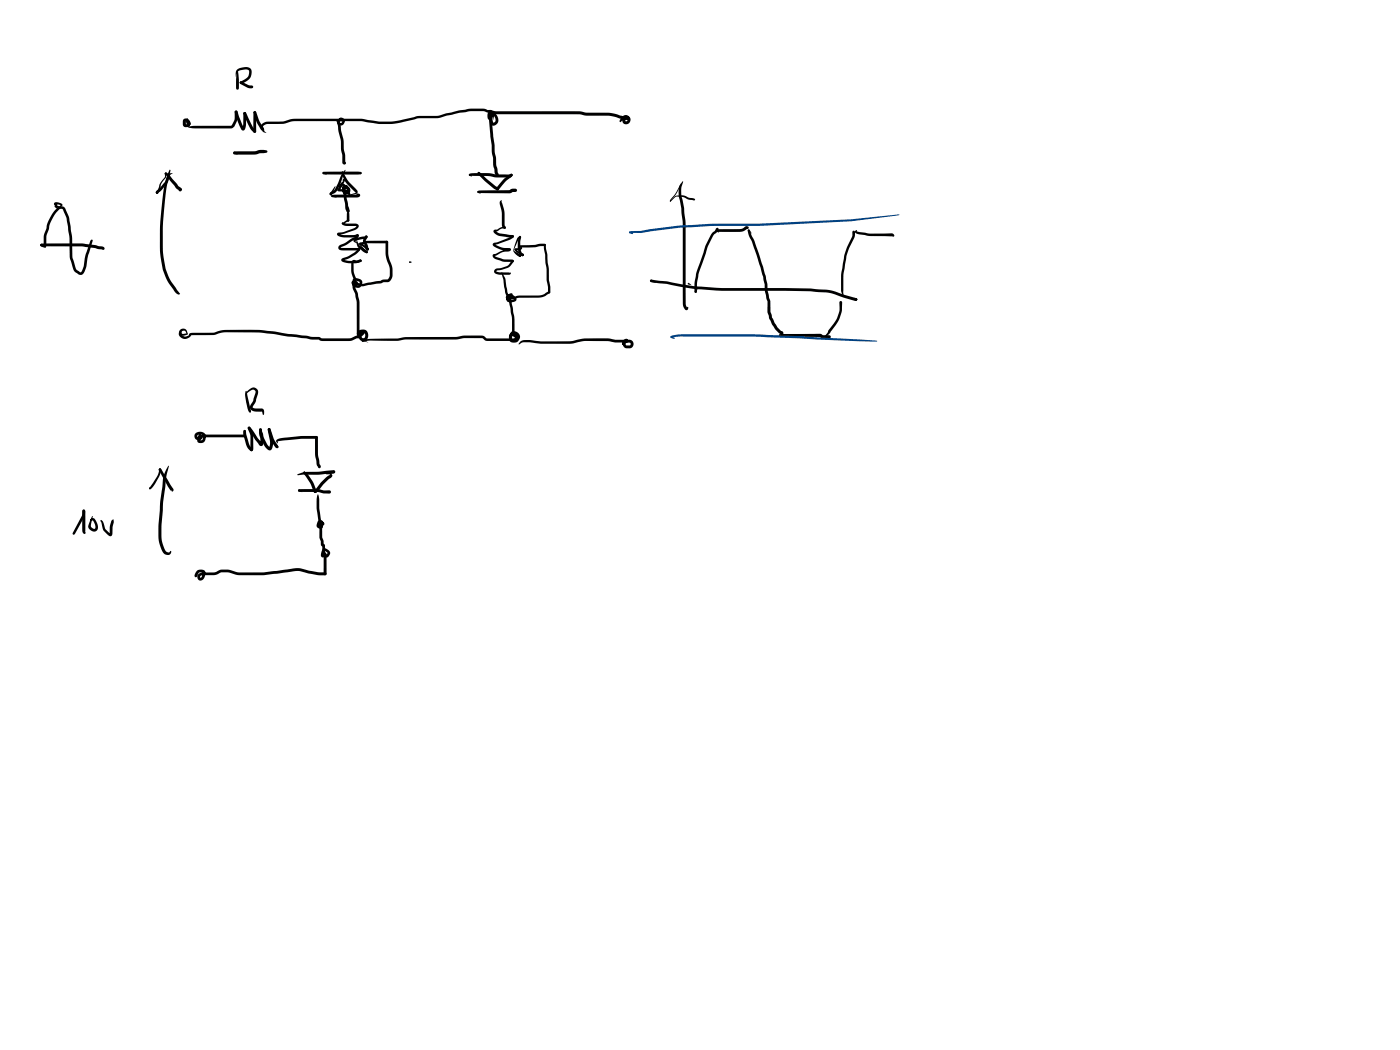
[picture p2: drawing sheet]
<svg xmlns="http://www.w3.org/2000/svg" width="285mm" height="214mm" viewBox="0 0 285 214" stroke-linecap="round" stroke-linejoin="round" font-family="sans-serif">
<g fill="#000">
<path d="M48.3 14.2l.4-.3 1-.2a1.16 1.16 0 0 1 1.3 .3 1.16 1.16 0 0 1 .2 1.3l-.2 .4a2.94 2.94 0 0 1-1.7 1.3h-.4v-.4l.9-.4a1.52 1.52 0 0 0 .9-1.8l-.6-.3-1.4 .3-.3 .3-.3 1-.1-.9zM48.3 14.4l.1 .1 .1 .6 .1 1.6v1.3l-.2 .3-.3-.3v-1.9zM48.9 16.7l.3-.1 .1 .4h-.4zM48.9 16.6h.2l1.5 .7 .9 .2v.4l-.6 .1-.6-.2-1.4-.7zM33.6 35.2h.2l.2 .1-.2 .8-.4 .5a3.3 3.3 0 0 0-.9 2l-.3 .8h-.4l-.1-.2 .5-.7a3.8 3.8 0 0 1 1-2l.4-.5zM31.8 39h.3l.1 .4h-.4zM33.7 35.1l.3 .2-.1 .2-.4-.1zM33.6 35.2l.3-.1 .5 .4 1.9 2.4 .6 .4 .1 .3-.2-.2h-.2l.2-.1a.34 .34 0 0 1 0 .6 .34 .34 0 0 1-.5-.3l-.4-.2-1.3-1.6-1.1-1.5zM34.5 34.6l.2 .1-.3 1.5a2.35 2.35 0 0 1-.7 1.5l-.8 1-.9 .8a.38 .38 0 0 1-.3-.4 .38 .38 0 0 1 .3-.3l.5-.4 1.2-1.5zM34.3 35.5l.3-.2 .6-.1-.5 .4-.2 .4a19.4 19.4 0 0 0-.9 4.8 52.5 52.5 0 0 0-.2 12.4 10.4 10.4 0 0 0 2.3 5.3l1 1.3-.2 .2-.2-.1-.7-.5a13.4 13.4 0 0 1-3-9.2 61.3 61.3 0 0 1 1.3-13.9zM37.4 24.3a.94 .94 0 0 1 1.1 .1 .94 .94 0 0 1 .2 1.1 .63 .63 0 0 1-.7-.8l.1-.6 .2 .8 .2 .2-.1 .1a.5 .5 0 0 0-.6-.5v.6h.5l-.2 .1v-.2l.1 .1-.2-.3 .1-.2a.55 .55 0 0 1 .6 .4 .55 .55 0 0 1-.4 .7h-.7l-.3-.3-.1-1zM38.4 25.8l1.1-.2h7.6l.1-.1a3.7 3.7 0 0 0 .6-2.9l.3-.1 .2 .1v.3l.1-.1a3.7 3.7 0 0 1-1 3.2l-.3 .2h-4.9a9.5 9.5 0 0 1-3.9-.3z"/>
<path d="M47.6 30.9l4.6-.2a2.92 2.92 0 0 1 2.2 0l.1 .2-.3 .2-1.5 .1a4 4 0 0 1-2.3 .3h-2.6l-.2-.1zM47.9 22.6l.2-.1 .3 .2 1.3 3.4h-.4l.2-.9v-2.2l.3-.2 .2 .1 .1 2.7a.66 .66 0 0 1-.2 .7 .66 .66 0 0 1-.7 .2l-1.1-2.6-.3-1.1zM47.6 30.9h.3l.5 .5h-.8l-.1-.3zM49.7 22.8l.3 .1 .1 .2-.2 .2h-.3l-.1-.2zM49.6 22.9l.2-.1 .3 .1a12.6 12.6 0 0 0 2 3.6v.5l-.2 .1-.9-.9-1.4-2.9zM51.6 22.8l.3-.2 .2 .3 .1 3.9-.3 .3-.3-.3zM51.7 22.7h.3l.2 .2-.1 .2h-.3l-.2-.2zM51.7 22.7l.2-.1 .3 .2 .6 1.9 .9 1.4v.4h-.5l-.4-.6a7.4 7.4 0 0 1-1.1-2.8zM53.3 25.2l1-.4 3.8-.2a8.4 8.4 0 0 1 4.2-.4h6.8l.3 .2-.3 .3h-7.7a8 8 0 0 0-3.8 .5h-3.2l-.4 .2-.4 .4 .2 .9 .4 .4-.7-.3-.3-.6a.67 .67 0 0 1 .1-1zM65.7 35.1l7.2-.2 .7 .2v.1v.2l-.7 .1h-6.6l-.6-.1zM65.7 35.1l.3-.1 .5 .5h-.7l-.2-.3zM68.2 38l.1 .1-.7 1.5-.2 .2-.2-.1-.1-.2z"/>
<path d="M67.2 39.3h.3v.4h-.3zM67.5 39.8l5.4-.2v.2l-.4-.3a.4 .4 0 0 1 .6 0 .4 .4 0 0 1 .1 .6l-.5 .1h-4.6l-.6-.1zM68.6 24.5l.2-.1a2.94 2.94 0 0 1 .7 2.2l.4 1.9 .1 1.8 .3 1.2v1.6l-.2-.2a.32 .32 0 0 1 .4 .3 .32 .32 0 0 1-.4 .3l-.1-.2v-.1l.1 .3-.4-.3v-1.5l-.2-.8a13.1 13.1 0 0 0-.6-4.6l-.3-1.6zM69 24.3l.3-.1a31.6 31.6 0 0 1 8.1 .6h.4a12.6 12.6 0 0 0 4.2-.4l3.1-.8h4.1l4.2-1.1 2.1-.4h3.1l.7 .3 .7 .1v.4a1.62 1.62 0 0 1-1.4-.2h-3.2l-1.9 .3-3.7 .9a9.1 9.1 0 0 1-3.5 .2h-1.3l-2.9 .7a17.7 17.7 0 0 1-8.5-.1h-4.5l-.1-.1zM68.8 38.5h1.3a1.18 1.18 0 0 1 1.2 1.3l-.1 .1-.2-.2a1.11 1.11 0 0 0-1-.7h-.9a.31 .31 0 0 1-.3-.1 .31 .31 0 0 1 0-.4zM69.5 37.3l.2-.1 .2 .2v.2l-.4 .5-.4 .1-.1-.2zM69.1 37.9l.2-.1 .1 .4h-.3zM68.8 24.3a.78 .78 0 0 1 1.3 0 .78 .78 0 0 1-.4 1.2 .72 .72 0 0 1-.9-.2 .72 .72 0 0 1 .1-1l.2-.1a.49 .49 0 0 1 .1 .8h.3l.2-.4-.3-.1-.6 .5-.2-.3zM69.5 37.2h.3l.1 .4h-.4zM69.8 38.4h.4v.5h-.4zM69.5 37.3l.2-.1 .2 .2-.6 1.2-.4 .3-.2-.3zM69.6 34.9h.2l.6 1.2a10.7 10.7 0 0 0 2.4 2.7v.4l-.1 .2-1.7 .4v-.1l1.5-.5-.5-.4a5.5 5.5 0 0 1-2.4-3.9z"/>
<path d="M69.9 38.4h.3l-.1 .4h-.3zM69 24.3l.2-.1 .8 .4 .1 .2-1.1-.2-.1-.2zM69.8 36.5h.2l.2 .2-.2 .6-.2-.6zM69.8 37.5h.4v.2l.2 1.3a.43 .43 0 0 0 .3-.4 .43 .43 0 0 0-.2-.4l-.2 .7 .3 .2 .2-.3-.1-.3-.7-.1-.3-.2 .3-.3h.5a.85 .85 0 0 1 .8 1 .85 .85 0 0 1-1.1 .7 .85 .85 0 0 1-.4-1.3 .63 .63 0 0 1 .6-.7 .63 .63 0 0 1 .6 .7 .74 .74 0 0 1-.3 1.2 .74 .74 0 0 1-1-.7zM69.8 36.5h.2l.2 .2-1 1.5-.2-.2v-.2l.9-1zM69.8 38.4l.2-.1 .3 .2 .6 3.9 .2 .3a.35 .35 0 0 1 0 .4 .35 .35 0 0 1-.4 .1l-.4-.7zM69.8 38h.4v.2v.6l-.2 .2-.3-.2zM70.2 34.6l.1 .1-1.6 4-.4 .5-.7 .4v-.1l-.2 .3a.34 .34 0 0 1-.3-.4 .34 .34 0 0 1 .3-.3l.7-.4 .7-1.3a6.7 6.7 0 0 1 1.4-2.8zM69.8 37.5h.4v.3l.7 .7-1-.5zM72.9 35.2l.5-.2 .2 .2-.2 .3zM95.5 35.5h.3l-.1 .3-.2-.2zM95.5 35.4l.5-.1a13.3 13.3 0 0 1 4.8 .2h3l.2 .1v.4a9.9 9.9 0 0 1-4.4-.1l-3.9-.1-.2-.1z"/>
<path d="M95.5 35.6l.2-.2 .4 .4h-.4zM97.2 39l.2-.1 .2 .3-.2 .1zM97.3 38.9l.3-.1 6.1-.1 .7-.3h.5l.4 .4-.4 .3h-.5l-.7 .3-6.1-.1-.4-.2zM97.3 35.1h.4l3.9 3.4a.6 .6 0 0 1-1-.1l-2.5-2.2-.8-.8zM97.3 35.1h.4l.1 .8-.5-.5zM97.2 39.1l.2-.2 .5 .4h-.5zM99.6 22.5l1.5 .2h16.9l1.3 .2h1.3a13.3 13.3 0 0 1 5 .4l2.1 .5-.3 .5a.26 .26 0 0 0 0 .4 .26 .26 0 0 0 .3 0 .26 .26 0 0 0 .1-.3 .39 .39 0 0 0-.6-.3l-.9 .8-.2-.2a2.01 2.01 0 0 1 1.2-1.3 .92 .92 0 0 1 1.1 1.2 .92 .92 0 0 1-1.6 .3 .79 .79 0 0 1 .2-1.1 .79 .79 0 0 1 1.1 .3l-.2 .3h-.5l-3.3-.8h-4.6l-1.5-.3h-17a2.01 2.01 0 0 1-1.4-.6zM99.6 22.5l.2-.1 .3 .3-.4 .5-.2-.2zM99.6 23.7h.4l.1 .2 .9 9.7 .3 1.5 .3 .4-.1 .2a.78 .78 0 0 1-.8-1l-.3-1v-1.5l-.2-1-.7-7zM99.5 22.8a1.57 1.57 0 0 1 1.7 .7 1.57 1.57 0 0 1-.2 1.9l-.2 .1a.77 .77 0 0 1-1.1-.9 1.09 1.09 0 0 1 .5-1.5 .53 .53 0 0 1 .5 .3 .53 .53 0 0 1-.2 .6l-.1 .4-.2-.9 .3 1.5a.86 .86 0 0 0 .4-.9 .86 .86 0 0 0-.7-.7l-.3-.2v.7l-.2-.1-.2 .2 .1-.3a.37 .37 0 0 1 .5 .4 .37 .37 0 0 1-.6 .3l-.2-.3-.1-.4zM99.6 22.5l.2-.1 .6 .3-.6 .2-.2-.2zM102.5 36.5l1.3-1a.34 .34 0 0 1 .3-.1 .34 .34 0 0 1 .3 .2l-.2 .3a8.5 8.5 0 0 0-2.6 2.7l-.3 .2-.2-.1-.1-.4z"/>
<path d="M103.3 35.8l.5-.3 .3 .3-.3 .3zM103.9 35.4l.4 .1 .1 .1-.5 .5-.2-.1zM138.7 37.3l-1 2.1-1.3 1.6 .1-.3 1.1-1.4zM139 36.9l.1 .1-.4 1.1v1.6l.6 2.7 .3 3.4v16.1l.3 .8h-.2l.3-.2a.41 .41 0 0 1-.1 .6 .41 .41 0 0 1-.5-.2l-.4-1v-16.6l-.6-4.5a3.6 3.6 0 0 1 .6-3.9zM8.2 49.8l.2-.2 .2 .1 .1 .3-.3 .2-.1-.1zM8.3 49.7l8.3-.1 4.2 .6a.47 .47 0 0 1 .4 .6l-.2 .1-1.7-.4-2.7-.3-8.2-.1-.2-.2zM8.3 49.7l.1-.1 .6 .4 .1 .3-.3 .1-.5-.3zM11.4 42.6l.2-.2a1.05 1.05 0 0 1 1.7 .1l.8 1.7 .3 1.9 .3 2.4 .1 4 .7 2.3 .8 .6 .3-.1 .4-.9 .4-2.5 .9-2.7 .4-.4 .2 .1-1 3.1-.3 2.3-.3 .9a.84 .84 0 0 1-1.1 .8l-1.1-.9-.8-2.4-.2-4.4-.5-3.8-.8-1.9h-.6a7 7 0 0 0-2.2 3.4l-.1 .8a4.9 4.9 0 0 0-.5 3.2l-.2 .5-.3-.3v-.5a5.9 5.9 0 0 1 .6-3.4 7.9 7.9 0 0 1 1.9-3.7zM9.1 50.2l.2 .2-.1 .1-.2-.1zM11.1 41.3l.5-.1 .7 .1a.44 .44 0 0 1 .4 .5 .44 .44 0 0 1-.4 .4l-.5 .1-.4-.1v-.2l.4 .5-.3 .7 .1-.6-.3-.3a.3 .3 0 0 1-.1-.5 .3 .3 0 0 1 .5 .1l.4 .1 .3-.3-1-.1v-.2l.3 .3-.2 .2h-.3l-.2-.3zM67.5 39.8l.2-.1 .9 .5-1-.1-.2-.2zM69.6 45.3l1 .2h1.6a.61 .61 0 0 1 .8 .4 .61 .61 0 0 1-.5 .8l-2.5 .9-1 .2v-.2a6 6 0 0 0 3.4 .2l.5-.1 .2 .2-.1 .2h-.3l.1 .1a6.6 6.6 0 0 1-4.1-.3 .32 .32 0 0 1-.1-.3 .32 .32 0 0 1 .3-.2l1.2-.2 1.9-.7 .6-.4-2.4-.1-.5-.3z"/>
<path d="M70.6 43.1h.3l.2 .3v1.5l-.2 .3-.3-.3 .1-1.7zM70.6 41.7l.3 .3 .2 .6 .1 .4-.3 .3-.3-.3v-.6l-.2-.6zM69.6 45.3l1.2-.6h.3v.2l-.1 .2-.5 .2-.6 .4a.21 .21 0 0 1-.3-.1 .21 .21 0 0 1 0-.3zM72.3 56.8h.1l.1 .5-.2 .2-.2-.2zM71.9 56.8l.4-.2 .9 .2a1 1 0 0 1 .3 1.6 1 1 0 0 1-1.6-.2l-.2-.3a.41 .41 0 0 1 .2-.7h.5a.41 .41 0 0 1 .5 .3 .41 .41 0 0 1-.3 .5 .41 .41 0 0 1-.5-.2l.1-.2 .3-.1-.1 .2h-.5l.2-.2a.57 .57 0 0 0 .6 .6 .57 .57 0 0 0 .5-.5l-.1-.3-.8-.1v1.4l.6 1.1 .3 1.8v6.5l-.3 .3-.3-.3v-6.5l-.3-1.6-.5-1.5v-1.3zM72.6 48.9l.5 1 1.1 .8a.79 .79 0 0 1 .6 .8l-.1 .1a3.9 3.9 0 0 1-2-1.6zM69.1 50l3.3-1.8 .4-.5a.57 .57 0 0 1 .2 .6 .57 .57 0 0 1-.5 .4l-3.1 1.7 3.7 .1 .2 .2v.2l-3.5 .1a.65 .65 0 0 1-.7-.1 .65 .65 0 0 1-.1-.8zM72.9 50.6h.4v.3h-.4zM69.6 52.7l1.2-.5 1.2-.7 .9-.9a.32 .32 0 0 1 .4 .2 .32 .32 0 0 1-.2 .4l-.7 .6-1.2 .7-1.3 .5v-.2l1.1 .3h1.3l1.1-.3 .2 .3v.2l-1.3 .3h-1.3l-1-.2a.45 .45 0 0 1-.4-.2 .45 .45 0 0 1 0-.5zM71.7 53.1l.4-.2 .7 .1 .6-.2 .2 .3-.5 .4h-.5l-.5-.1-.1 .2a4.7 4.7 0 0 0 .3 2.6l.3 .8-.2 .5-.3-.1-.3-1a5 5 0 0 1-.3-2.8zM72.1 48.8l.8-.4 1.6-.4h.3v.2l-.3 .4-2.2 .4 2.5 2.2v.3h-.3l-.3-.4a5 5 0 0 0-2.1-1.9l-.1-.1zM73.2 49.5v-.1a7.2 7.2 0 0 1 3.7-.4h1.9l.2 .3-.2 .3-4.2-.1-1.2 .3 .1-.2 1.5 .9 .1 .2-.3 .3-1.2-.9a.48 .48 0 0 1-.4-.6z"/>
<path d="M74.6 50.6l.2-.1h.2l.1 .4-.3 .1-.2-.1zM74.4 48h.4v.2l-.3 .9 .4 1 .1 .4h-.2l.3 .2a.43 .43 0 0 1-.6 .2 .43 .43 0 0 1-.1-.6l-.5-1.2zM78.6 49.1l.2-.1 .2 .3a8.4 8.4 0 0 0 .8 4.9 3.4 3.4 0 0 1-.4 3l-.4 .2-.9 .1-.6 .2-3.5 .6-1.5-.3a.31 .31 0 0 1-.3-.1 .31 .31 0 0 1 0-.3l.3-.1 1.4 .3 3.5-.6 .6-.3h1a1.9 1.9 0 0 0 .4-1.9l-.1-.3a10.4 10.4 0 0 1-.8-5.4zM101.9 40.9l.3-.1-.1 .3 .6 1.9 .1 3a.35 .35 0 0 1-.1 .6l-.4-.3-.1-.3v-2.8l-.5-1.9zM102.1 55.4l.8 1.3 .4 2.7 .3 .9-.1-.1 .6-.2v.1a.69 .69 0 0 0-.5 .9h1.1a.7 .7 0 0 0-1.1-.4v.2l-.1-.1 .4 .1 .2 .3 .6 3.4 .1 3.6-.1-.1 .2 .1 .1 .3-.2 .3-.3-.3 .1 .1a.58 .58 0 0 1-.3-.7l-.1-2.7-.3-2.2-.3-1.7-.4-.1-.1-.3a.95 .95 0 0 1 .7-.8 .95 .95 0 0 1 1 .4 .64 .64 0 0 1 .3 .8 .64 .64 0 0 1-.8 .3 .82 .82 0 0 1-1.2-.5 .98 .98 0 0 1 1.2-1.2 .75 .75 0 0 1-1.2 .6l-.3-.9-.3-2.5zM100.6 46.9l.1-.1a1.36 1.36 0 0 0 1.2-.5h.2a.7 .7 0 0 1 .9 .1l-.3 .2a2.35 2.35 0 0 0-1.6 .5l-.2 .1v-.2l.8 .5 2.1 .3a.53 .53 0 0 1 .5 0 .53 .53 0 0 1 .3 .5l-.8 .1-1.9-.3a1.56 1.56 0 0 1-1.4-1.1zM105.4 48.4l.4-.4 .3 .2-.6 .8-1 2.1zM104.4 51l1.5 .8 .1 .4-.1 .1-.6-.3zM100.8 54.9l2.5-.8 1.1-1.2 .2 .1v.3l-1 1.1-1.4 .5-1 .2-.2 .2 .8 .2h2a.2 .2 0 0 1 .3 .2 .2 .2 0 0 1-.3 .2h-2.1a.86 .86 0 0 1-1.1-.8zM100.4 49.6l3-1.1 1-.6a.39 .39 0 0 1 .2 .4 .39 .39 0 0 1-.4 .3l-2.8 1.1-.7 .2 .1-.2a4.9 4.9 0 0 0 3.1 .9 .5 .5 0 0 1-.1 .6 .5 .5 0 0 1-.6 0l-.8 .1-1.7 .8 1.9 .7h1.6a.28 .28 0 0 1 .4 .2 .28 .28 0 0 1-.2 .4l-1.9-.1-1.5-.5a.59 .59 0 0 1-.6-.4 .59 .59 0 0 1 .2-.7l2-.8 1-.2 .1 .3a4.4 4.4 0 0 1-3.4-1.1zM105.5 50.2l.2-.2 3.2-.1 1.1-.3h.9l.2 .3-.2 .2-1.9 .2-3.2 .1zM105 51.4l1.1 .7a.41 .41 0 0 1-.7-.1z"/>
<path d="M105.7 48.2l.2-.2 .2 .3-.2 2a1.32 1.32 0 0 0 .5 1.3l.3 .3a.61 .61 0 0 1-.7 .2 .61 .61 0 0 1-.4-.7l-.2-1.1 .1-1.3zM105.7 52.1l.2-.2 .2 .3-.2 .1zM104.8 50.6l1.2-.1-.5-.3 .2-.2 .4 .2a.38 .38 0 0 1 .2 .5 .38 .38 0 0 1-.5 .2h-.8l.1-.2 .3 .4 1.2 .6v.4h-.2l-1.3-.8a.56 .56 0 0 1-.3-.7zM106.2 51.7h.4v.4h-.4zM110.8 49.7h.2l.1 .2 .6 4.7 .1 2.3 .3 1.7-.1 .9-.2 .2-.2-.2v-1.1a9.5 9.5 0 0 1-.3-3.6l-.6-4.1zM103 60.4h1.5l1.2-.2 4.2-.1 .9-.2 1-.6 .2 .2-1 .8-1.1 .3h-4.2l-1 .3h-1.2l-.5-.2zM132.4 57l3.6 .3a48.8 48.8 0 0 0 9.9 1.3h1.8a245 245 0 0 1 19.5 .3 11 11 0 0 1 4.8 1.2l2.3 .6 .3 .3-.2 .2-.3 .1-3.2-1a10.3 10.3 0 0 0-4.8-.9l-1-.1-8.3-.1a112.1 112.1 0 0 1-15.7-.4l-5.4-1-3.2-.4-.2-.2zM132.4 57l.3-.1 .9 .6-.1 .1-1-.2-.2-.2zM136.4 40.9l1.1-1 1.3-.1 2.6 .7 .2 .2-.4 .1a3.6 3.6 0 0 1-2-.6l-1.5-.2-1.1 1zM140 57.8l.3-.2 .5 .5-.7-.2zM145.8 46.5l.2-.1h.2l.1 .3-.4 .6-.7 .6-1.1 2.4-1.8 5.4-.4 1.9v1.8l-.3 .2h-.1a7.6 7.6 0 0 1 .2-3.3l.2-1 1.7-5.1 1.2-2.5 .8-.7zM141.6 59.1l.4-.2-.2 .7h-.2l-.2-.2z"/>
<path d="M145.7 46.9l.3-.1 .1 .3-.2 .1zM145.8 46.8l.4-.1 4.9-.1a1.12 1.12 0 0 1 1.3-.4v.4l-1.6 .6h-4.6l-.4-.1zM145.7 47l.2-.2 .5 .4-.1 .1-.4-.1zM152.3 46.8l.2-.1 .2 .2 .3 1 .6 1.1 2.3 7.2 .3 1.7 .1 1.4 .5 2 .1 2.2 .3 1.1 1.1 2.1 .7 .7 .4 .1a.36 .36 0 0 1 0 .5 .36 .36 0 0 1-.4 .1l-.1-.2 .1 .1-.4-.2-.8-.8-1.2-2.1-.3-1.3-.1-2.3a9.5 9.5 0 0 1-.5-3.4l-.9-3.5-1.7-5.2-.7-1.4zM152.3 46.8h.3l.5 .8-.8-.5zM174.1 47l.3-.2 .1 .1-.1 .3 2.5 .3 4.9 .1a.34 .34 0 0 1 .2 .3 .34 .34 0 0 1-.1 .3l-4.8-.1-2.4-.4a.46 .46 0 0 1-.5-.2 .46 .46 0 0 1-.1-.5zM36.5 67.4l.2-.1 .4 .7 1-.1v.2a.92 .92 0 0 1-1.5-.2zM36.7 67.1a.92 .92 0 0 1 1-.1 .92 .92 0 0 1 .5 .9l-.2 .2-.2-.6a.55 .55 0 0 0-.9 .2 .55 .55 0 0 0 .5 .7l.5 .1 .6-.4a.55 .55 0 0 1 .7-.3l4.2-.1 1.4-.4a50.2 50.2 0 0 1 13.8 .7l3.8 .3 1.1 .3h1.5l.8 .3h5.4l1.1-.5a2.13 2.13 0 0 0 1.5-.9l.1 .2v-.4l.2-.1a.56 .56 0 0 1 .2 .6 .56 .56 0 0 1-.4 .4l-.7 .5-1.5 .6-.7 .1h-5.4l-.7-.3h-1.5l-4.1-.5a54 54 0 0 0-14-.9l-1.9 .5-4.5 .1v-.1a1.3 1.3 0 0 1-1.4 .8 1.3 1.3 0 0 1-1.1-1.3zM50 79.7l.1-.1 .1 .1 .9 3.9-.1 .4a.91 .91 0 0 1-.7-1.1l-.3-1.9zM73.8 69.3l1.3-.3 5.8-.1 1.7-.3h10.2a18.4 18.4 0 0 1 5.7-.2l.7 .5h5.5a.36 .36 0 0 1 .6 0l-.2 .3-.5 .2h-5.2l-.6-.1-.6-.4a19.8 19.8 0 0 0-5.4 .2h-7.8a12.1 12.1 0 0 0-4.1 .3h-2.8a10.3 10.3 0 0 0-4.2 .2l-.3-.1zM72.9 67.4a1.22 1.22 0 0 1 2 .4 1.22 1.22 0 0 1-1.1 1.7l-.6-.4-.3-1a1.37 1.37 0 0 1 1.3-.8l.1 .2v.2l-.8 .4 .3 .7a.57 .57 0 0 0 .6-.4 .57 .57 0 0 0-.4-.7 .59 .59 0 0 0-.8 .4l-.3 .9-.3-.9zM73.6 69.5l.2-.2 .5 .1 .7 .4-.7-.3-.5 .1z"/>
<path d="M104.1 67.6a1.18 1.18 0 0 1 1.6 .4 1.18 1.18 0 0 1-.4 1.6 1.18 1.18 0 0 1-1.6-.4 .99 .99 0 0 1 .3-1.4 .99 .99 0 0 1 1.4 .3l-.1 1h-.4l-.1-1 .1 .2h-.6v.8h.7l.3-.5-.2-.4-.6-.2-.4 1.3h-.3v-1.2zM105.9 69.6l.6-.3 .7-.1 2.9 .3 6.6-.1a20.7 20.7 0 0 1 7.9-.4l.7 .2h2.3l.3 .3-.3 .2h-2a29.8 29.8 0 0 0-7-.2l-2.6 .5h-5.9l-3.5-.3-1 .4zM127 69.2a.46 .46 0 0 1 .6-.2 .46 .46 0 0 1 .2 .6h-.4l-.1-.3 .2 .2a.41 .41 0 0 0-.2 .4 .41 .41 0 0 0 .2 .4h.8l.1-.4a.82 .82 0 0 0-1 0l-.5 .4a.54 .54 0 0 1 .2-.9 1.11 1.11 0 0 1 1.2-.3 1.11 1.11 0 0 1 .7 1l-.2 .4-.3 .3-1 .1a1.09 1.09 0 0 1-.5-1.7zM158.6 68.2l.2-.1 .2 .3-.2 .1zM158.7 68.1l.8-.1h7.4l.7 .2h1.2l.4 .4-.4 .3h-1.3l-.6-.3h-7.9l-.4-.1zM158.6 68.3l.2-.2 .5 .5-.6-.1zM171 61.4h.4l.1 .2-.1 1.7-.5 1.7-1.9 2.8-1.4 1.1 2.8-4.1 .5-1.6zM173.6 47h.4l.1 .2a3.7 3.7 0 0 1-.9 2.6l-.2 .5a23.7 23.7 0 0 0-1.3 6.6l.1 3.5a3 3 0 0 1-.6-2.4l.1-2.7a17.9 17.9 0 0 1 2.2-7.3zM174 60.6l.5 .2v.4h-.2l-.4-.2-.1-.2zM32.4 95.4a.44 .44 0 0 1 .4 .3 .44 .44 0 0 1-.1 .5l-1.1 2.3a1.63 1.63 0 0 1-1.1 1.1l-.1-.1 1.7-2.7zM30.4 99.5l.1-.2 .2 .2-.2 .1zM30.5 99.2l.2 .3-.2 .1-.1-.1z"/>
<path d="M32.4 95.4h.3v.4h-.3zM32.4 95.4h.2l.2 .1 2.5 4.1v.3l-.1 .2-.5-.2-.5-.9-1.8-3.2zM34.3 94.8l.1 .1-.6 2.6-.6 4.6-.3 5a7.8 7.8 0 0 0 .9 5.1 .54 .54 0 0 0 .5 .3 .54 .54 0 0 0 .5-.3 .65 .65 0 0 1-.3 .7 .65 .65 0 0 1-.8 0h-.1a5.1 5.1 0 0 1-1.3-3.8l.3-6.6 .6-4.9a6.4 6.4 0 0 1 1.1-2.8zM39.8 88.2a1.22 1.22 0 0 1 2 .2 1.22 1.22 0 0 1-.8 1.8h-.2a.62 .62 0 0 1-.6-.3 .62 .62 0 0 1 0-.6l.2-.6 .3-.4 .2 .2-.2 1.3v-.2a.64 .64 0 0 0 .6-.9 .64 .64 0 0 0-1.1-.1v.4l.3 .1 .2-.1 .2-.4 .4-.1h8.5l.3 .3-.3 .3-8.6-.1 .1-.1v.2a.86 .86 0 0 1-1.3 .4 .86 .86 0 0 1-.2-1.3zM49.6 87.6h.4l.1 .2v1l-.3 .3-.3-.3zM49.6 87.6h.4l.7 2.8 .6 .9h-.1l.2 .1a.37 .37 0 0 1-.2 .5 .37 .37 0 0 1-.5-.3l-.6-1.2a5.7 5.7 0 0 1-.5-2.6zM50.3 79.7l.4-.4a1.02 1.02 0 0 1 1.4-.3 1.02 1.02 0 0 1 .4 1.4l-.5 1.4-.4 .8a.34 .34 0 0 0-.1 .4 .34 .34 0 0 0 .4 .2h1.4a.87 .87 0 0 1 .3 1.3l-.3-.8-1.1 .1a.98 .98 0 0 1-1.1-.4 .98 .98 0 0 1 0-1.1l.4-.7 .4-1.4a.54 .54 0 0 0 0-.7 .54 .54 0 0 0-.6-.1l-1 .7a7.1 7.1 0 0 0 .8 3.8l-.2 .1-.2-.1-.5-2.1-.2-1.6zM50.5 86.9h.3a5.5 5.5 0 0 1 1.7 2.3l.8 1-.3 .1-.1-1.9a.82 .82 0 0 1 .1-1.2l.2 .1 .4 1.1v1.8a.5 .5 0 0 1-.2 .6 .5 .5 0 0 1-.7-.2l-2.1-3.3zM50.4 87.1l.3-.2h.2l.6 1.5 .1 2.8a.38 .38 0 0 1-.2 .6 .38 .38 0 0 1-.5-.2l.1-.3v.1v-2.6zM52.8 87.3h.4l.2 1.3 1 1.9 .6 .6h-.2l.2-1.2-.5-2.5 .3-.3 .3 .3 .5 2.2a2.12 2.12 0 0 1-.5 2.1l-.6-.2-.7-.8-1-2.1zM54.6 87.2h.3l.2 .2a7.1 7.1 0 0 0 1.4 3.1l.2 .5a.41 .41 0 0 1-.4 .2 .41 .41 0 0 1-.4-.3 7.3 7.3 0 0 1-1.4-3.4l.1 .2-.1-.3zM56 90.5l.7 .4-.1 .3h-.4z"/>
<path d="M56.3 89.6a3 3 0 0 1 2.1-.5l3.5-.3h2.5l.3 .3-.3 .2h-3.2l-4.3 .5h-.4v.5l-.3-.4zM60.5 96.6a6.3 6.3 0 0 1 3.8-.5l3.6-.3 .4 .3-.4 .3-2.8 .2h-3.2l-1.3 .2zM60.7 99.7l4-.1 1.3 .3 1.1-.1 .2 .1v.5a4 4 0 0 1-2.3-.2l-4.1-.1h-.2zM61.8 96.1l.2-.1 .1 .3-.1 .1zM61.8 96.2l.2-.2 .1 .1a8.2 8.2 0 0 1 2.3 3.8v.4l-.2 .1-.4-.4a9.7 9.7 0 0 0-2-3.6zM61.9 96l.5 .4-.4-.1-.2-.1zM65.4 98.1l1.2-1.1 .5-.3v.2l.1-.3h.4v.5l-1.8 1.6-1.1 1.3a.4 .4 0 0 1-.5 .4 .4 .4 0 0 1-.3-.5zM63.9 99.8h.4l.2 .3-.1 .2h-.4l-.2-.2zM64.2 88.8h.4l.1 1.1a14.4 14.4 0 0 0 .3 4.4l.3 .5a.38 .38 0 0 1-.3 .5h-.2l-.3-.5-.1-.9a9.5 9.5 0 0 1-.3-4zM67.2 96.6h.3l.1 .2-.4 .5zM66.3 96.2l1.6-.4 .3 .1v.4l-.7 .2a1.08 1.08 0 0 1-1.2 0zM16.9 103.8h.4v.2l-.1 1.1-2 3.7-.2 .1-.2-.3 1.9-3.6z"/>
<path d="M16.9 103.8h.4v.2l.1 4.4a.31 .31 0 0 1-.3 .2 .31 .31 0 0 1-.3-.3zM18.8 105.1h.1l-.4 2.1 .4 .4a.35 .35 0 0 0 .5 0 .35 .35 0 0 0 0-.5l-.4-1.1-.5 .1-.2-.2 .7-.4a2.38 2.38 0 0 1 .9 2 .93 .93 0 0 1-.8 .8 .93 .93 0 0 1-.9-.6l-.1-.1a.81 .81 0 0 1 0-.9zM20.4 106l.2-.1 .3 .2 .3 .9a1.96 1.96 0 0 0 1.1 1.5l.2 .2-.2 .1v-1.5l.4-1.2a.23 .23 0 0 1 .2-.3 .23 .23 0 0 1 .2 .3l-.2 2.7a.48 .48 0 0 1-.5 .4 .48 .48 0 0 1-.4-.3 3 3 0 0 1-1.4-2.6zM60.7 99.7l.3-.1 .6 .6-.8-.1-.1-.2zM64.7 100.7l.1 .1 .2 .8v2l.6 3v2.8l.3 .7v.7l-.1-.1 .3 .1 .1 .3v1.9l-.3 .3-.3-.3v-1.9l.2 .2-.4-.3-.1-.8a7.3 7.3 0 0 1-.3-3.4l-.5-3.3v-1.9zM64.8 106a.64 .64 0 0 1 1.1 .4 .64 .64 0 0 1-.9 .6 .57 .57 0 0 1 .3-.9 .57 .57 0 0 1 .6 .8l-.3 .1-.4-.1-.2-.3h.6l-.2 .2-.2-.4-.2 .6 .3 .1v.2l-.2-.1-.2 .2a.41 .41 0 0 1 0-.6 .41 .41 0 0 1 .5 0 .5 .5 0 0 1 .2 .8 .5 .5 0 0 1-.8-.1l-.4-.5zM65.7 112.8h.4v.4h-.4zM40.1 116.2a.97 .97 0 0 1 1.1-.2 .97 .97 0 0 1 .6 1 1.02 1.02 0 0 1-1.3 1.1 .9 .9 0 0 1-.2-1.1 .9 .9 0 0 1 1-.4l2.5-.1a3.3 3.3 0 0 1 2.5-.5l2.5 .6 4.9-.1 4.7-.5a6.6 6.6 0 0 1 4.6 .2l1.8 .3h1.4l.3 .3-.3 .3h-1.2l-2.8-.5a5.8 5.8 0 0 0-3.7-.1l-5.2 .6h-4.7l-2.1-.6h-1.4l-1.3 .6h-2.7l-.3 .2v.4l.3-.3 .2-.7v-.1l-.4-.1-.4 .1-.3 .6a.3 .3 0 0 1-.3 .2 .3 .3 0 0 1-.3-.1zM65.8 111.7a1 1 0 0 1 1.2 .4 1 1 0 0 1-.2 1.3 .6 .6 0 0 1-.8 0 .6 .6 0 0 1-.1-.7l.3-.3v.5l.2 .1 .3-.4-.7-.5h.1l-.2 1-.2-.1 .3-.4a.35 .35 0 0 1 .4 .3 .35 .35 0 0 1-.2 .4l-.1 .1a.52 .52 0 0 1-.7 0 .52 .52 0 0 1 0-.7zM66 112.6h.4l.1 .3v3.9l-.3 .3-.3-.3z"/>
<circle cx="104.1" cy="35.6" r=".28"/>
<circle cx="73.4" cy="53.1" r=".25"/>
<circle cx="74.6" cy="48.2" r=".26"/>
<circle cx="136.5" cy="40.9" r=".1"/>
<circle cx="159.2" cy="67.9" r=".28"/>
<circle cx="174.3" cy="61" r=".28"/>
<circle cx="50.7" cy="87.1" r=".27"/>
</g>
<g fill="#000">
<path d="M83.4 53.2l.2 .2-.2 .1-.1-.1z" fill-rule="evenodd"/>
<path d="M83.4 53.2l.4 .1v.1l-.4 .1-.1-.1z" fill-rule="evenodd"/>
</g>
<g fill="#004080">
<path d="M128.1 47.3l.2-.1 .6 .3-.2 .2z"/>
<path d="M128.1 47.3l.1-.2 .2 .2-.2 .2z"/>
<path d="M128.2 47.2l2.3-.2 1.9-.3a139.6 139.6 0 0 1 22.2-1.2l18.7-.8 9.8-1-9.8 1.4-18.7 .9a132 132 0 0 0-23.3 1.3l-3.1 .2-.1-.2z"/>
<path d="M136.7 68.5l.7 .4-.1 .1-.7-.2-.1-.2z"/>
<path d="M136.5 68.6l.2-.2 .2 .2-.2 .2z"/>
<path d="M136.6 68.4l1-.2 1.6-.1a275.5 275.5 0 0 1 27.1 .6l8.3 .4 4 .4-.1 .1-3.9-.1-8.3-.4a301.1 301.1 0 0 0-27.1-.6l-2.5 .3-.2-.2z"/>
</g>
</svg>
